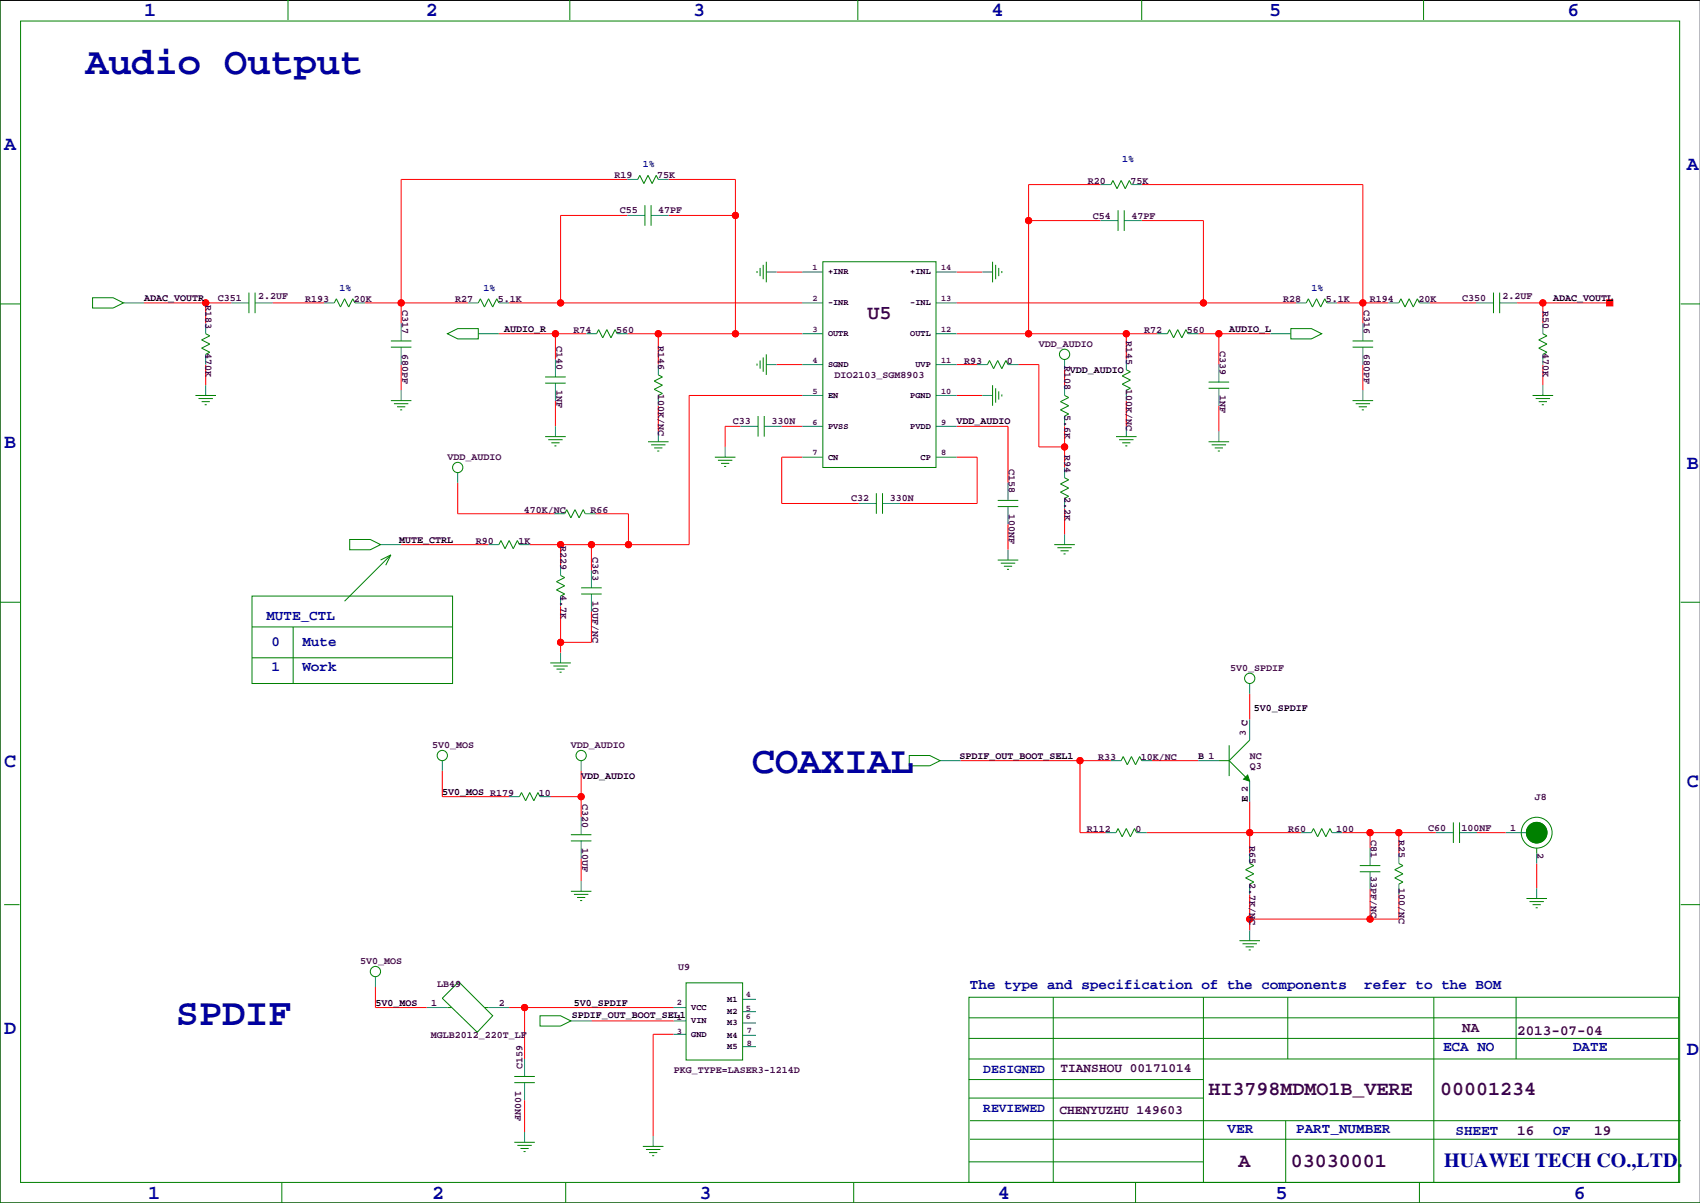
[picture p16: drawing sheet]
<svg xmlns="http://www.w3.org/2000/svg" width="420mm" height="297mm" viewBox="0 0 420 297" stroke-linecap="round" stroke-linejoin="round" font-family="sans-serif">
<defs><g id="words">
<g font-size="9.5" fill="#0000a0">
<text x="21.1" y="18.2">Audio Output</text>
<text x="185.7" y="191">COAXIAL</text>
<text x="43.4" y="253.2">SPDIF</text>
</g>
<g font-size="4.9" fill="#0000a0">
<text x="35.6" y="3.9">1</text>
<text x="105.2" y="3.9">2</text>
<text x="171.2" y="3.9">3</text>
<text x="244.9" y="3.9">4</text>
<text x="313.4" y="3.9">5</text>
<text x="387.1" y="3.9">6</text>
<text x="1" y="36.9">A</text>
<text x="416.6" y="42">A</text>
<text x="1" y="110.6">B</text>
<text x="416.6" y="115.7">B</text>
<text x="1" y="189.3">C</text>
<text x="416.6" y="194.4">C</text>
<text x="1" y="255.4">D</text>
<text x="416.6" y="260.5">D</text>
<text x="356.6" y="288">HUAWEI TECH CO.,LTD.</text>
<text x="36.6" y="296">1</text>
<text x="106.7" y="296">2</text>
<text x="172.7" y="296">3</text>
<text x="246.4" y="296">4</text>
<text x="315" y="296">5</text>
<text x="388.6" y="296">6</text>
</g>
<g font-size="4.9" fill="#400040">
<text x="214.2" y="78.7">U5</text>
<text x="298.5" y="270.5">HI3798MDMO1B_VERE</text>
<text x="355.6" y="270.5">00001234</text>
<text x="305.9" y="288.3">A</text>
<text x="318.8" y="288.3">03030001</text>
</g>
<g font-size="3.5" fill="#0000a0">
<text x="65.8" y="153.1">MUTE_CTL</text>
<text x="67.1" y="159.4">0</text>
<text x="74.7" y="159.4">Mute</text>
<text x="67.1" y="165.8">1</text>
<text x="74.7" y="165.8">Work</text>
<text x="239.5" y="244.2">The type and specification of the components</text>
<text x="336.9" y="244.2">refer to the BOM</text>
<text x="356.4" y="259.4">ECA NO</text>
<text x="388.5" y="259.4">DATE</text>
<text x="303.1" y="279.7">VER</text>
<text x="320.1" y="279.7">PART_NUMBER</text>
<text x="359.4" y="280.3">SHEET</text>
<text x="383.5" y="280.3">OF</text>
</g>
<g font-size="3.5" fill="#400040">
<text x="361.1" y="254.9">NA</text>
<text x="374.6" y="255.7">2013-07-04</text>
<text x="374.6" y="280.3">16</text>
<text x="393.7" y="280.3">19</text>
</g>
<g font-size="3.2" fill="#0000a0">
<text x="242.8" y="264.9">DESIGNED</text>
<text x="242.8" y="274.5">REVIEWED</text>
</g>
<g font-size="3.2" fill="#400040">
<text x="261.9" y="264.7">TIANSHOU 00171014</text>
<text x="261.6" y="275.1">CHENYUZHU 149603</text>
</g>
<g font-size="2.5" fill="#0000a0">
<text x="158.7" y="41.3">1%</text>
<text x="277.1" y="40">1%</text>
<text x="83.8" y="71.7">1%</text>
<text x="119.4" y="71.7">1%</text>
<text x="323.9" y="71.7">1%</text>
</g>
<g font-size="2.5" fill="#400040">
<text x="151.8" y="44.1">R19</text>
<text x="162.3" y="44.1">75K</text>
<text x="268.6" y="45.3">R20</text>
<text x="279.1" y="45.3">75K</text>
<text x="153" y="52.7">C55</text>
<text x="162.6" y="52.7">47PF</text>
<text x="269.9" y="54">C54</text>
<text x="279.4" y="54">47PF</text>
<text x="50.8" y="75.2" transform="rotate(90 50.8 75.2)">R183</text>
<text x="53.8" y="74.3">C351</text>
<text x="63.7" y="73.9">2.2UF</text>
<text x="75.4" y="74.5">R193</text>
<text x="87.4" y="74.5">20K</text>
<text x="99.3" y="76.5" transform="rotate(90 99.3 76.5)">C317</text>
<text x="112.4" y="74.5">R27</text>
<text x="122.9" y="74.5">5.1K</text>
<text x="316.9" y="74.5">R28</text>
<text x="327.4" y="74.5">5.1K</text>
<text x="336.8" y="76.5" transform="rotate(90 336.8 76.5)">C316</text>
<text x="338.2" y="74.5">R194</text>
<text x="350.3" y="74.5">20K</text>
<text x="361.1" y="74.3">C350</text>
<text x="371.1" y="73.9">2.2UF</text>
<text x="381" y="76.7" transform="rotate(90 381 76.7)">R50</text>
<text x="141.6" y="82.2">R74</text>
<text x="152.1" y="82.2">560</text>
<text x="282.6" y="82.2">R72</text>
<text x="293.1" y="82.2">560</text>
<text x="50.8" y="87.2" transform="rotate(90 50.8 87.2)">470K</text>
<text x="99.3" y="87.5" transform="rotate(90 99.3 87.5)">680PF</text>
<text x="137.4" y="85.4" transform="rotate(90 137.4 85.4)">C140</text>
<text x="162.5" y="85.4" transform="rotate(90 162.5 85.4)">R146</text>
<text x="238.1" y="89.8">R93</text>
<text x="248.7" y="89.8">0</text>
<text x="256.5" y="85.7">VDD_AUDIO</text>
<text x="278.1" y="84.1" transform="rotate(90 278.1 84.1)">R145</text>
<text x="301.2" y="86.6" transform="rotate(90 301.2 86.6)">C339</text>
<text x="336.8" y="87.5" transform="rotate(90 336.8 87.5)">680PF</text>
<text x="381" y="87.2" transform="rotate(90 381 87.2)">470K</text>
<text x="206.1" y="93.3">DIO2103_SGM8903</text>
<text x="262.9" y="90.5" transform="rotate(90 262.9 90.5)">R108</text>
<text x="137.4" y="96.4" transform="rotate(90 137.4 96.4)">1NF</text>
<text x="162.5" y="97.4" transform="rotate(90 162.5 97.4)">100K/NC</text>
<text x="278.1" y="96.1" transform="rotate(90 278.1 96.1)">100K/NC</text>
<text x="301.2" y="97.6" transform="rotate(90 301.2 97.6)">1NF</text>
<text x="181" y="104.8">C33</text>
<text x="190.5" y="104.8">330N</text>
<text x="262.9" y="102.5" transform="rotate(90 262.9 102.5)">5.6K</text>
<text x="110.5" y="113.7">VDD_AUDIO</text>
<text x="262.9" y="112.3" transform="rotate(90 262.9 112.3)">R94</text>
<text x="249.1" y="115.9" transform="rotate(90 249.1 115.9)">C158</text>
<text x="210.2" y="123.8">C32</text>
<text x="219.7" y="123.8">330N</text>
<text x="262.9" y="122.8" transform="rotate(90 262.9 122.8)">2.2K</text>
<text x="129.3" y="126.6">470K/NC</text>
<text x="145.8" y="126.6">R66</text>
<text x="249.1" y="126.9" transform="rotate(90 249.1 126.9)">100NF</text>
<text x="117.5" y="134.2">R90</text>
<text x="128" y="134.2">1K</text>
<text x="138.4" y="134.9" transform="rotate(90 138.4 134.9)">R229</text>
<text x="146.3" y="137.4" transform="rotate(90 146.3 137.4)">C363</text>
<text x="138.4" y="146.9" transform="rotate(90 138.4 146.9)">4.7K</text>
<text x="146.3" y="148.4" transform="rotate(90 146.3 148.4)">10UF/NC</text>
<text x="303.8" y="165.7">5V0_SPDIF</text>
<text x="106.7" y="184.8">5V0_MOS</text>
<text x="141" y="184.8">VDD_AUDIO</text>
<text x="307.7" y="181.7" transform="rotate(-90 307.7 181.7)">3 C</text>
<text x="271.1" y="187.6">R33</text>
<text x="281.7" y="187.6">10K/NC</text>
<text x="308.6" y="189.9">Q3</text>
<text x="308.6" y="187.3">NC</text>
<text x="133.1" y="196.5">10</text>
<text x="379.1" y="197.5">J8</text>
<text x="143.7" y="198.4" transform="rotate(90 143.7 198.4)">C320</text>
<text x="143.7" y="209.4" transform="rotate(90 143.7 209.4)">10UF</text>
<text x="268.4" y="205.3">R112</text>
<text x="280.4" y="205.3">0</text>
<text x="308.6" y="208.8" transform="rotate(90 308.6 208.8)">R65</text>
<text x="318.1" y="205.3">R60</text>
<text x="329.9" y="205.3">100</text>
<text x="338.6" y="207.5" transform="rotate(90 338.6 207.5)">C81</text>
<text x="345.4" y="207.5" transform="rotate(90 345.4 207.5)">R25</text>
<text x="352.7" y="205.1">C60</text>
<text x="360.9" y="205.1">100NF</text>
<text x="372.9" y="205.1">1</text>
<text x="379.7" y="210.7" transform="rotate(90 379.7 210.7)">2</text>
<text x="308.6" y="218" transform="rotate(90 308.6 218)">2.7K/NC</text>
<text x="338.6" y="216.3" transform="rotate(90 338.6 216.3)">33PF/NC</text>
<text x="345.4" y="219.3" transform="rotate(90 345.4 219.3)">100/NC</text>
<text x="88.9" y="238.1">5V0_MOS</text>
<text x="167.4" y="239.6">U9</text>
<text x="107.9" y="243.7">LB49</text>
<text x="106.5" y="248.3">1</text>
<text x="123.2" y="248.3">2</text>
<text x="106.4" y="256.4">MGLB2012_220T_LF</text>
<text x="127.2" y="269.3" transform="rotate(90 127.2 269.3)">100NF</text>
<text x="129" y="264" transform="rotate(-90 129 264)">C159</text>
<text x="166.4" y="265">PKG_TYPE=LASER3-1214D</text>
</g>
<g font-size="2.5">
<text x="35.6" y="74.3">ADAC_VOUTR</text>
<text x="383.5" y="74.3">ADAC_VOUTL</text>
<text x="124.5" y="81.9">AUDIO_R</text>
<text x="303.5" y="81.9">AUDIO_L</text>
<text x="264.2" y="92.1">VDD_AUDIO</text>
<text x="236.2" y="104.8">VDD_AUDIO</text>
<text x="98.6" y="134">MUTE_CTRL</text>
<text x="309.6" y="175.6">5V0_SPDIF</text>
<text x="237" y="187.3">SPDIF_OUT_BOOT_SEL1</text>
<text x="295.9" y="187.3">B 1</text>
<text x="109.2" y="196.2">5V0_MOS R179</text>
<text x="143.5" y="192.4">VDD_AUDIO</text>
<text x="308.1" y="198" transform="rotate(-90 308.1 198)">E 2</text>
<text x="92.7" y="248.3">5V0_MOS</text>
<text x="141.2" y="251.3">SPDIF_OUT_BOOT_SEL1</text>
<text x="141.7" y="248.3">5V0_SPDIF</text>
</g>
<g font-size="2.1" fill="#400040">
<text x="200.7" y="66.7">1</text>
<text x="232.4" y="66.7">14</text>
<text x="200.7" y="74.4">2</text>
<text x="232.4" y="74.4">13</text>
<text x="200.7" y="82">3</text>
<text x="232.4" y="82">12</text>
<text x="200.7" y="89.6">4</text>
<text x="232.4" y="89.6">11</text>
<text x="200.7" y="97.2">5</text>
<text x="232.4" y="97.2">10</text>
<text x="200.7" y="104.8">6</text>
<text x="232.4" y="104.8">9</text>
<text x="200.7" y="112.5">7</text>
<text x="232.4" y="112.5">8</text>
<text x="167.1" y="251.9">1</text>
<text x="167.1" y="248.1">2</text>
<text x="184.1" y="246.1">4</text>
<text x="184.1" y="249.6">5</text>
<text x="184.1" y="251.7">6</text>
<text x="167.1" y="255.2">3</text>
<text x="184.4" y="255">7</text>
<text x="184.4" y="258.3">8</text>
</g>
<g font-size="2.1">
<text x="204.5" y="67.8">+INR</text>
<text x="224.8" y="67.8">+INL</text>
<text x="204.5" y="75.4">-INR</text>
<text x="224.8" y="75.4">-INL</text>
<text x="204.5" y="83">OUTR</text>
<text x="224.8" y="83">OUTL</text>
<text x="204.5" y="90.6">SGND</text>
<text x="226.1" y="90.6">UVP</text>
<text x="204.5" y="98.2">EN</text>
<text x="224.8" y="98.2">PGND</text>
<text x="204.5" y="105.9">PVSS</text>
<text x="224.8" y="105.9">PVDD</text>
<text x="204.5" y="113.5">CN</text>
<text x="227.3" y="113.5">CP</text>
<text x="170.7" y="249.4">VCC</text>
<text x="179.6" y="247.3">M1</text>
<text x="179.6" y="250.4">M2</text>
<text x="170.7" y="252.7">VIN</text>
<text x="170.7" y="256">GND</text>
<text x="179.6" y="253.2">M3</text>
<text x="179.6" y="256.2">M4</text>
<text x="179.6" y="259">M5</text>
</g>
</g></defs>
<path d="M419.9 .1h-419.9v296.9h419.9" fill="none" stroke="#000" stroke-width=".25"/>
<g fill="none" stroke="#f00" stroke-width=".25">
<path d="M154.9 44.3h-55.8v35.6M154.9 53.2h-16.5v21.6M165.1 44.3h16.5v38.1M165.1 53.2h16.5M254 54.5h17.8M271.8 45.6h-17.8v36.8M281.9 45.6h54.6v34.3M281.9 54.5h15.3v20.3M35.6 74.8h21.5M50.8 74.8v5.1M67.3 74.8h12.7M90.2 74.8h25.4"/>
<path d="M125.7 74.8h72.4M191.8 67.2h6.3M236.2 67.2h6.4M236.2 74.8h83.8M330.2 74.8h12.7M353.1 74.8h11.4M374.6 74.8h22.9M381 74.8v5.1M50.8 90v5.1M99.1 90v6.4M123.2 82.4h21.6M137.2 82.4v6.4"/>
<path d="M137.2 98.9v6.4M154.9 82.4h43.2M162.6 82.4v7.6M191.8 90h6.3M198.1 97.6h-27.9v36.9h-39.4M236.2 90h5.1M236.2 82.4h49.6M236.2 97.6h6.4M251.5 90h5v20.3h6.4M262.9 91.3v3.8M278.1 82.4v6.4M278.1 98.9v6.4"/>
<path d="M295.9 82.4h17.8M301 82.4v7.6M336.5 90v6.4M381 90v5.1M113 119.2v7.7h23.9M162.6 100.2v6.3M182.9 105.3h-3.8v5M193 105.3h5.1M198.1 112.9h-5.1v11.4h19.1M236.2 105.3h12.7v13.9M236.2 112.9h5.1v11.4h-19.1M262.9 105.3v10.1"/>
<path d="M301 100.2v6.3M99.1 134.5h21.5M138.4 134.5v5.1M146 134.5v6.3M147.1 126.9h8.1v7.6M248.9 129.4v6.3M262.9 125.6v6.3M138.4 149.7v11.4M146 151v7.6h-7.6M308.6 171.3v6.4M109.2 190.4v6.3h16.5M135.9 196.7h7.6"/>
<path d="M143.5 190.4v11.4M237.2 187.8h37.1M266.7 187.8v17.8h6.3M284.5 187.8h11.4M308.6 198v12.7M143.5 211.9v5.6M283.2 205.6h38.1M331.5 205.6h23.1M338.3 205.6v3.8M338.3 219.6v7.3M345.4 205.6v5.1M364.7 205.6h7.2"/>
<path d="M379.5 213.2v6.1M308.6 220.8v8.9M345.4 220.8v6.1h-36.8M92.7 243.7v5.1h12.7M125.7 248.8h40.7M129.5 248.8v12.7M146 252.1h20.4M166.4 255.4h-5.1v25.1M129.5 271.6v7.9"/>
<circle cx="181.6" cy="53.2" r=".76"/>
<circle cx="254" cy="54.5" r=".76"/>
<circle cx="50.8" cy="74.8" r=".76"/>
<circle cx="99.1" cy="74.8" r=".76"/>
<circle cx="138.4" cy="74.8" r=".76"/>
<circle cx="297.2" cy="74.8" r=".76"/>
<circle cx="336.6" cy="74.8" r=".76"/>
<circle cx="381" cy="74.8" r=".76"/>
<circle cx="137.2" cy="82.4" r=".76"/>
<circle cx="162.6" cy="82.4" r=".76"/>
<circle cx="181.6" cy="82.4" r=".76"/>
<circle cx="254" cy="82.4" r=".76"/>
<circle cx="278.1" cy="82.4" r=".76"/>
<circle cx="301" cy="82.4" r=".76"/>
<circle cx="262.9" cy="110.3" r=".76"/>
<circle cx="138.4" cy="134.5" r=".76"/>
<circle cx="146.1" cy="134.5" r=".76"/>
<circle cx="155.2" cy="134.5" r=".76"/>
<circle cx="138.4" cy="158.6" r=".76"/>
<circle cx="143.5" cy="196.7" r=".76"/>
<circle cx="266.7" cy="187.8" r=".76"/>
<circle cx="308.6" cy="205.6" r=".76"/>
<circle cx="338.3" cy="205.6" r=".76"/>
<circle cx="345.4" cy="205.6" r=".76"/>
<circle cx="308.6" cy="226.9" r=".76"/>
<circle cx="338.3" cy="226.9" r=".76"/>
<circle cx="129.5" cy="248.8" r=".76"/>
</g>
<g fill="none" stroke="#008080" stroke-width=".25">
<path d="M154.9 44.3h2.6M154.9 53.2h4.4M160.8 53.2h4.3M162.6 44.3h2.5M271.8 45.6h2.5M271.8 54.5h4.3M277.6 54.5h4.3M279.4 45.6h2.5M30.5 74.8h5.1M50.8 79.9v2.5M57.1 74.8h4.4M63 74.8h4.3"/>
<path d="M80 74.8h2.5M87.6 74.8h2.6M99.1 79.9v4.3M115.6 74.8h2.5M123.2 74.8h2.5M189.2 67.2h2.6M198.1 67.2h5.1M198.1 74.8h5.1M231.1 67.2h5.1M231.1 74.8h5.1M242.6 67.2h2.5M320 74.8h2.6"/>
<path d="M327.7 74.8h2.5M336.5 79.9v4.3M342.9 74.8h2.5M350.5 74.8h2.6M364.5 74.8h4.3M370.3 74.8h4.3M381 79.9v2.5M50.8 87.5v2.5M50.8 95.1v2.5M99.1 85.7v4.3M99.1 96.4v2.5M118.1 82.4h5.1"/>
<path d="M137.2 88.8v4.3M137.2 94.6v4.3M144.8 82.4h2.5M152.4 82.4h2.5M162.6 90v2.6M162.6 97.6v2.6M189.2 90h2.6M198.1 90h5.1M198.1 82.4h5.1M198.1 97.6h5.1M231.1 90h5.1M231.1 82.4h5.1"/>
<path d="M231.1 97.6h5.1M241.3 90h2.5M242.6 97.6h2.5M248.9 90h2.6M262.9 88.8v2.5M262.9 95.1v2.5M278.1 88.8v2.5M278.1 96.4v2.5M285.8 82.4h2.5M293.4 82.4h2.5M301 90v4.3M301 95.9v4.3"/>
<path d="M313.7 82.4h5.1M336.5 85.7v4.3M336.5 96.4v2.5M381 87.5v2.5M381 95.1v2.5M113 116.7v2.5M137.2 105.3v2.5M162.6 106.5v2.6M179.1 110.3v2.6M182.9 105.3h4.3M188.7 105.3h4.3M198.1 105.3h5.1"/>
<path d="M198.1 112.9h5.1M231.1 105.3h5.1M231.1 112.9h5.1M248.9 119.2v4.4M262.9 102.7v2.6M262.9 115.4v2.6M278.1 105.3v2.5M301 106.5v2.6M94 134.5h5.1M120.6 134.5h2.6M128.3 134.5h2.5M136.9 126.9h2.5"/>
<path d="M138.4 139.6v2.5M144.5 126.9h2.6M212.1 124.3h4.3M217.9 124.3h4.3M248.9 125.1v4.3M248.9 135.7v2.6M262.9 123v2.6M262.9 131.9v2.6M138.4 147.2v2.5M146 140.8v4.3M146 146.7v4.3M138.4 161.1v2.6"/>
<path d="M308.6 168.8v2.5M308.6 177.7v5M109.2 187.8v2.6M125.7 196.7h2.6M133.3 196.7h2.6M143.5 187.8v2.6M232.2 187.8h5M274.3 187.8h2.6M281.9 187.8h2.6M295.9 187.8h5.1M308.6 192.9v5.1M143.5 201.8v4.3"/>
<path d="M143.5 207.6v4.3M143.5 217.5v2.6M273 205.6h2.6M280.7 205.6h2.5M308.6 210.7v2.5M308.6 218.3v2.5M321.3 205.6h2.5M328.9 205.6h2.6M338.3 209.4v4.3M338.3 215.3v4.3M345.4 210.7v2.5M345.4 218.3v2.5"/>
<path d="M354.6 205.6h4.3M360.4 205.6h4.3M371.9 205.6h5M379.5 210.7v2.5M379.5 219.3v2.6M308.6 229.7v2.6M92.7 241.2v2.5M105.4 248.8h5.1M120.6 248.8h5.1M141 252.1h5M166.4 248.8h3M166.4 252.1h3"/>
<path d="M166.4 255.4h3M183.4 246.7h3.3M183.4 249.8h3.3M183.4 258.4h3.3M183.4 252.6h3.3M183.4 255.6h3.3M129.5 261.5v4.3M129.5 267.3v4.3M129.5 279.5v2.6M161.3 280.5v2.6"/>
</g>
<g fill="none" stroke="#008000" stroke-width=".25">
<path d="M0 -.1v297.1h419.9M71.1 0v4.9M140.7 0v4.9M211.8 0v4.9M281.9 0v4.9M351.5 0v4.9M5.1 5.2h409.7v286.8h-409.7zM157.5 44.3l.5-1 1 2 1-2 1 2 1.1-2 .5 1M159.3 50.7v5M160.8 50.7v5M274.3 45.6l.5-1 1 2 1.1-2 1 2 1-2 .5 1M276.1 51.9v5.1"/>
<path d="M277.6 51.9v5.1M0 75h5.1M22.9 73.5h5l2.6 1.3-2.6 1.3h-5zM61.5 72.2v5.1M63 72.2v5.1M82.5 74.8l.6-1 1 2 1-2 1 2 1-2 .5 1M118.1 74.8l.5-1 1 2 1-2 1.1 2 1-2 .5 1M186.9 66.9v.5M187.7 66.2v2M188.5 65.4v3.5M189.2 64.6v5.1M203.2 64.6h27.9v50.8h-27.9z"/>
<path d="M245.1 64.6v5.1M245.9 65.4v3.5M246.6 66.2v2M247.4 66.9v.5M322.6 74.8l.5-1 1 2 1-2 1 2 1.1-2 .5 1M345.4 74.8l.5-1 1.1 2 1-2 1 2 1-2 .5 1M368.8 72.2v5.1M370.3 72.2v5.1M415 75h4.9M48.3 97.6h5M49 98.4h3.6M49.8 99.2h2"/>
<path d="M50.5 99.9h.6M50.8 82.4l1 .5-2 1 2 1-2 1.1 2 1-1 .5M96.5 98.9h5.1M96.5 84.2h5.1M96.5 85.7h5.1M97.3 99.7h3.5M110.5 82.4l2.5-1.3h5.1v2.6h-5.1zM134.6 93.1h5.1M134.6 94.6h5.1M147.3 82.4l.5-1 1 2 1.1-2 1 2 1-2 .5 1M162.6 92.6l1 .5-2.1 1 2.1 1-2.1 1 2.1 1-1 .5M186.9 89.8v.5"/>
<path d="M187.7 89v2M188.5 88.3v3.5M189.2 87.5v5.1M243.8 90l.5-1 1.1 2 1-2 1 2 1-2 .5 1M245.1 95.1v5.1M245.9 95.9v3.5M246.6 96.6v2.1M247.4 97.4v.5M262.9 97.6l1 .6-2 1 2 1-2 1 2 1-1 .5M278.1 91.3l1 .5-2 1 2 1-2 1.1 2 1-1 .5M288.3 82.4l.5-1 1 2 1-2 1 2 1.1-2 .5 1M298.4 94.3h5.1"/>
<path d="M298.4 95.9h5.1M318.8 81.1h5l2.6 1.3-2.6 1.3h-5zM334 98.9h5.1M334 84.2h5.1M334 85.7h5.1M334.8 99.7h3.5M378.5 97.6h5M379.2 98.4h3.6M380 99.2h2M380.7 99.9h.6M381 82.4l1 .5-2 1 2 1-2 1.1 2 1-1 .5M98 100.4h2.1"/>
<path d="M98.8 101.2h.5M134.6 107.8h5.1M135.4 108.6h3.5M136.1 109.3h2.1M136.9 110.1h.5M160 109.1h5.1M160.8 109.8h3.5M161.5 110.6h2.1M162.3 111.4h.5M176.5 112.9h5.1M177.3 113.7h3.5M178.1 114.4h2"/>
<path d="M178.8 115.2h.5M187.2 102.7v5.1M188.7 102.7v5.1M262.9 118l1 .5-2 1 2 1-2 1 2 1-1 .5M275.6 107.8h5.1M276.4 108.6h3.5M277.1 109.3h2M277.9 110.1h.5M298.4 109.1h5.1M299.2 109.8h3.6M300 110.6h2M300.7 111.4h.5"/>
<path d="M335.5 100.4h2.1M336.3 101.2h.5M86.4 133.2h5l2.6 1.3-2.6 1.2h-5zM96.5 137l-1.3 2.6M96.5 137l-2.5 1.3M96.5 137l-11.4 11.4M123.2 134.5l.5-1 1 2 1-2 1 2 1.1-2 .5 1M139.4 126.9l.6-1.1 1 2.1 1-2.1 1 2.1 1-2.1 .5 1.1M216.4 121.8v5.1M217.9 121.8v5.1M246.4 138.3h5.1M246.4 123.6h5.1"/>
<path d="M246.4 125.1h5.1M247.1 139.1h3.6M247.9 139.8h2M260.3 134.5h5.1M261.1 135.2h3.6M261.9 136h2M262.6 136.8h.5M0 148.7h5.1M62.2 147.2h49.6v21.6h-49.6zM62.2 154.8h49.6M72.4 154.8v14M138.4 142.1l1 .5-2 1 2 1-2 1.1 2 1-1 .5"/>
<path d="M143.5 145.1h5.1M143.5 146.7h5.1M248.7 140.6h.5M415 148.7h4.9M62.2 162.4h49.6M135.9 163.7h5.1M136.7 164.5h3.5M137.4 165.2h2M138.2 166h.5M128.3 196.7l.5-1 1 2 1-2 1 2 1-2 .5 1M224.5 186.5h5.1l2.6 1.3-2.6 1.3h-5.1zM276.9 187.8l.5-1 1 2 1-2 1 2 1-2 .5 1"/>
<path d="M301 187.8h2.5M303.5 184v7.6M303.5 187.8l5.1 5.1M308.6 182.7l-5.1 5.1M141 206.1h5M141 207.6h5M275.6 205.6l.5-1 1 2 1-2 1 2 1.1-2 .5 1M308.6 213.2l1 .5-2 1 2 1.1-2 1 2 1-1 .5M323.8 205.6l.6-1 1 2 1-2 1 2 1-2 .5 1M335.8 213.7h5.1M335.8 215.3h5.1M345.4 213.2l1.1 .5-2.1 1 2.1 1.1-2.1 1 2.1 1-1.1 .5"/>
<path d="M358.9 203.1v5M360.4 203.1v5M379.5 209.4v1.3M1 223.4h3.8M141 220.1h5M141.7 220.8h3.6M142.5 221.6h2M143.3 222.4h.5M306.1 232.3h5M306.8 233h3.6M307.6 233.8h2M308.4 234.6h.5"/>
<path d="M376.9 221.9h5.1M377.7 222.6h3.6M378.5 223.4h2M379.2 224.1h.5M415 223.4h4.9M110.5 248.8h1M113.3 242.4l8.4 8.4-3.8 4.1-8.7-8.4zM119.6 248.8h1M133.3 250.8h5.1l2.6 1.3-2.6 1.3h-5.1zM169.4 242.7h14v19h-14zM239.3 246.2h175.2v45.8h-175.2zM239.3 251.3h175.2"/>
<path d="M239.3 256.4h175.2M260.1 246.2v45.8M297.2 246.2v45.8M318 246.2v15.3M354.1 246.2v45.8M374.4 246.2v15.3M127 265.8h5.1M127 267.3h5.1M239.3 266.6h57.9M239.3 261.5h175.2M239.3 271.1h57.9M239.5 276.7h175.5"/>
<path d="M317.5 276.7v15.3M69.6 292v5M127 282.1h5.1M127.8 282.8h3.5M128.5 283.6h2.1M129.3 284.3h.5M139.7 292v5M158.7 283.1h5.1M159.5 283.8h3.6M160.3 284.6h2M161 285.4h.5M210.8 292v5"/>
<path d="M239.3 286.9h57.9M239.5 281.3h175M280.4 292v5M350.5 292v5M383.5 287.4h.1"/>
<circle cx="262.9" cy="87.5" r="1.27"/>
<circle cx="113" cy="115.4" r="1.27"/>
<circle cx="308.6" cy="167.5" r="1.27"/>
<circle cx="109.2" cy="186.5" r="1.27"/>
<circle cx="143.5" cy="186.5" r="1.27"/>
<circle cx="379.5" cy="205.6" r="3.8"/>
<circle cx="379.5" cy="205.6" r="2.54"/>
<circle cx="92.7" cy="239.9" r="1.27"/>
</g>
<g fill="#008000" stroke="#008000" stroke-width=".25">
<path d="M307.1 192.4l1-1 .5 1.5z" fill-rule="evenodd"/>
<circle cx="379.5" cy="205.6" r="2.54"/>
</g>
<g fill="#f00" stroke="#f00" stroke-width=".25">
<path d="M396.7 74h1.6v1.6h-1.6z" fill-rule="evenodd"/>
<circle cx="99.1" cy="74.8" r=".76"/>
<circle cx="50.8" cy="74.8" r=".76"/>
<circle cx="181.6" cy="53.2" r=".76"/>
<circle cx="162.6" cy="82.4" r=".76"/>
<circle cx="181.6" cy="82.4" r=".76"/>
<circle cx="138.4" cy="74.8" r=".76"/>
<circle cx="137.2" cy="82.4" r=".76"/>
<circle cx="278.1" cy="82.4" r=".76"/>
<circle cx="254" cy="54.5" r=".76"/>
<circle cx="254" cy="82.4" r=".76"/>
<circle cx="336.6" cy="74.8" r=".76"/>
<circle cx="301" cy="82.4" r=".76"/>
<circle cx="297.2" cy="74.8" r=".76"/>
<circle cx="381" cy="74.8" r=".76"/>
<circle cx="143.5" cy="196.7" r=".76"/>
<circle cx="262.9" cy="110.3" r=".76"/>
<circle cx="155.2" cy="134.5" r=".76"/>
<circle cx="146.1" cy="134.5" r=".76"/>
<circle cx="138.4" cy="134.5" r=".76"/>
<circle cx="266.7" cy="187.8" r=".76"/>
<circle cx="129.5" cy="248.8" r=".76"/>
<circle cx="338.3" cy="226.9" r=".76"/>
<circle cx="308.6" cy="226.9" r=".76"/>
<circle cx="338.3" cy="205.6" r=".76"/>
<circle cx="345.4" cy="205.6" r=".76"/>
<circle cx="308.6" cy="205.6" r=".76"/>
<circle cx="138.4" cy="158.6" r=".76"/>
</g>
<use href="#words"/>
</svg>
